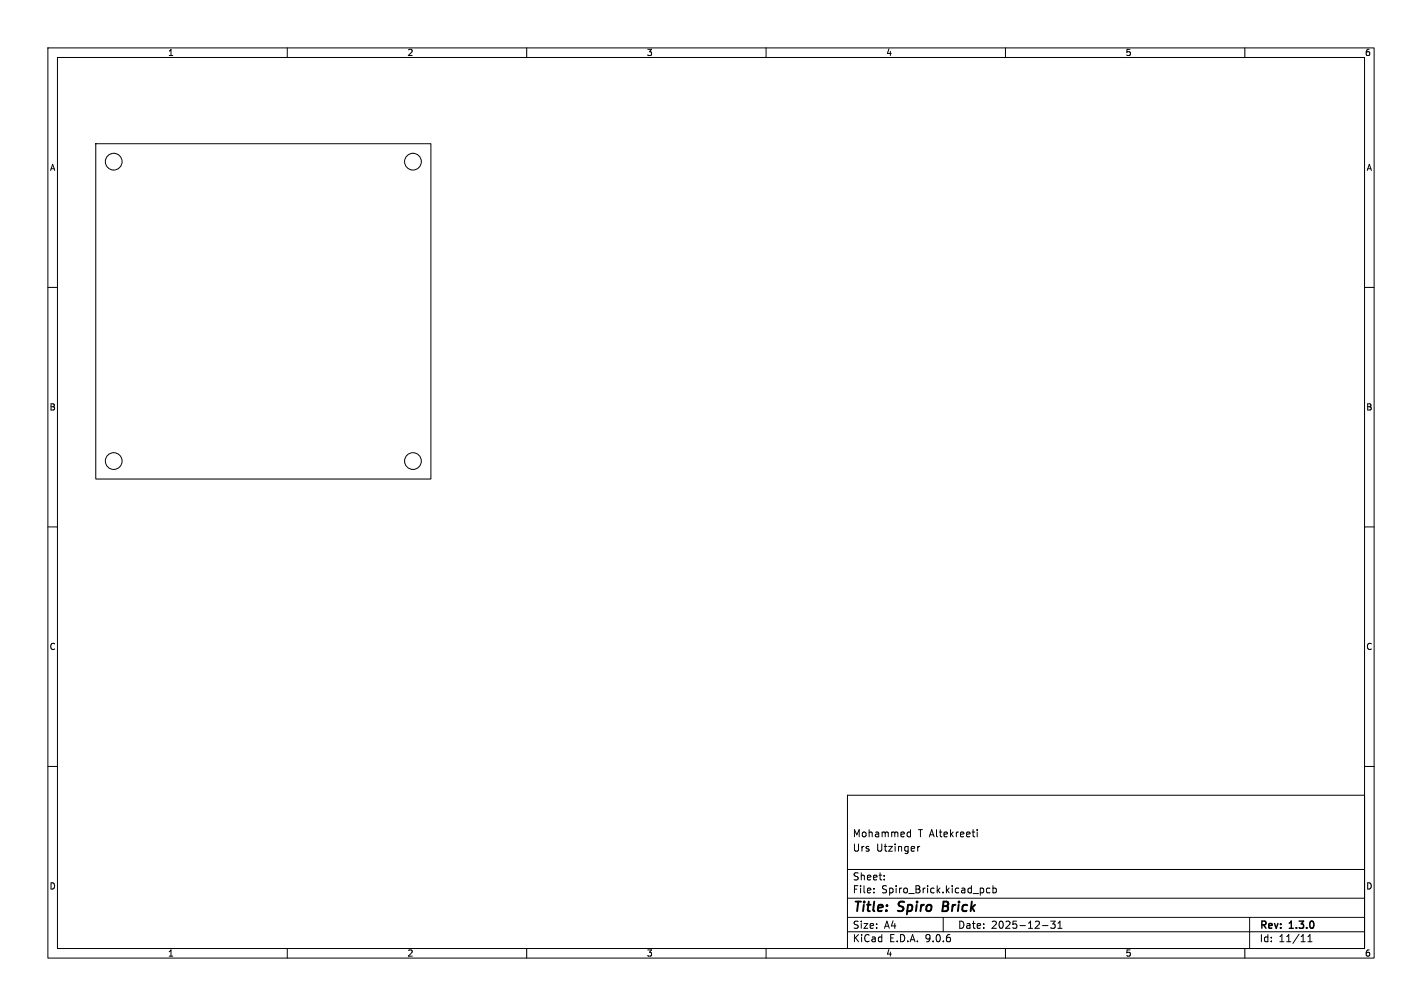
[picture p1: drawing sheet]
<svg xmlns="http://www.w3.org/2000/svg" width="297mm" height="210mm" viewBox="0 0 297 210" stroke-linecap="round" stroke-linejoin="round" font-family="sans-serif">
<defs><g id="words">
<g font-size="2.8">
<text x="178" y="190.9">Title:</text>
<text x="187.7" y="190.9">Spiro</text>
<text x="197.7" y="190.9">Brick</text>
</g>
<g font-size="2.1">
<text x="178" y="178">Urs</text>
<text x="178" y="175">Mohammed</text>
<text x="183" y="178">Utzinger</text>
<text x="191.7" y="175">T Altekreeti</text>
<text x="178" y="184">Sheet:</text>
<text x="178" y="186.7">File:</text>
<text x="184.1" y="186.7">Spiro_Brick.kicad_pcb</text>
<text x="178" y="196.9">KiCad</text>
<text x="178" y="194.1">Size:</text>
<text x="184.7" y="194.1">A4</text>
<text x="185.7" y="196.9">E.D.A.</text>
<text x="193.3" y="196.9">9.0.6</text>
<text x="200" y="194.1">Date:</text>
<text x="207" y="194.1">2025-12-31</text>
<text x="263" y="194.3">Rev:</text>
<text x="263" y="196.9">Id:</text>
<text x="267.1" y="196.9">11/11</text>
<text x="269.4" y="194.3">1.3.0</text>
</g>
<g font-size="1.8">
<text x="35" y="11.9">1</text>
<text x="85" y="11.9">2</text>
<text x="135" y="11.9">3</text>
<text x="185" y="11.9">4</text>
<text x="235" y="11.9">5</text>
<text x="285" y="11.9">6</text>
<text x="10.3" y="35.9">A</text>
<text x="285.4" y="35.9">A</text>
<text x="10.3" y="85.9">B</text>
<text x="285.3" y="85.9">B</text>
<text x="10.3" y="135.9">C</text>
<text x="285.3" y="135.9">C</text>
<text x="10.3" y="185.9">D</text>
<text x="285.3" y="185.9">D</text>
<text x="35" y="199.9">1</text>
<text x="85" y="199.9">2</text>
<text x="135" y="199.9">3</text>
<text x="185" y="199.9">4</text>
<text x="235" y="199.9">5</text>
<text x="285" y="199.9">6</text>
</g>
</g></defs>
<g fill="none" stroke="#000" stroke-width=".21">
<path d="M10 10h277v190h-277zM12 12h273v186h-273zM60 10v2M110 10v2M160 10v2M210 10v2M260 10v2M20 30h70v70h-70zM10 60h2M285 60h2M10 110h2M285 110h2"/>
<path d="M10 160h2M177 166h108v32h-108zM189.6 174.6h.6M189.6 173.8h.6M190.2 173.2v1.5M191.7 176.7v1M192.1 176.7l-.4 .3M203 173.7h.6M203.5 174.7h.1M204.1 173.2v.1M204.1 173.7v1M285 160h2"/>
<path d="M60 198v2M110 198v2M160 198v2M177 194.5h108M177 191.5h108M177 187.5h108M177 181.5h108M182.5 186.3v.1M182.5 185.5v.1M184.7 183.6v.1M184.7 182.8v.1M197 191.5v3"/>
<path d="M205.4 185.5v.8M206.7 185.5l-.4-.1-.3 .3 .2 .6h.5M207.4 185.5l.4-.1 .3 .3-.1 .6h-.6M207.4 184.9v1.5M210 198v2M217.7 193.2h1.2M219.5 192.3h.9l-.5 .6 .4 .1v.7l-.2 .1-.6-.1M221 193.8h.8M221 192.7l.4-.4v1.5M260 198v2M261 191.5v6.5M273.2 196.6h.8"/>
<path d="M273.2 195.5l.4-.4v1.5"/>
<circle cx="23.7" cy="33.8" r="1.75"/>
<circle cx="86.2" cy="33.8" r="1.75"/>
<circle cx="23.7" cy="96.3" r="1.75"/>
<circle cx="86.2" cy="96.3" r="1.75"/>
</g>
<path d="M197.1 188.2l-.3 2h.8" fill="none" stroke="#000" stroke-width=".4"/>
<use href="#words"/>
</svg>
